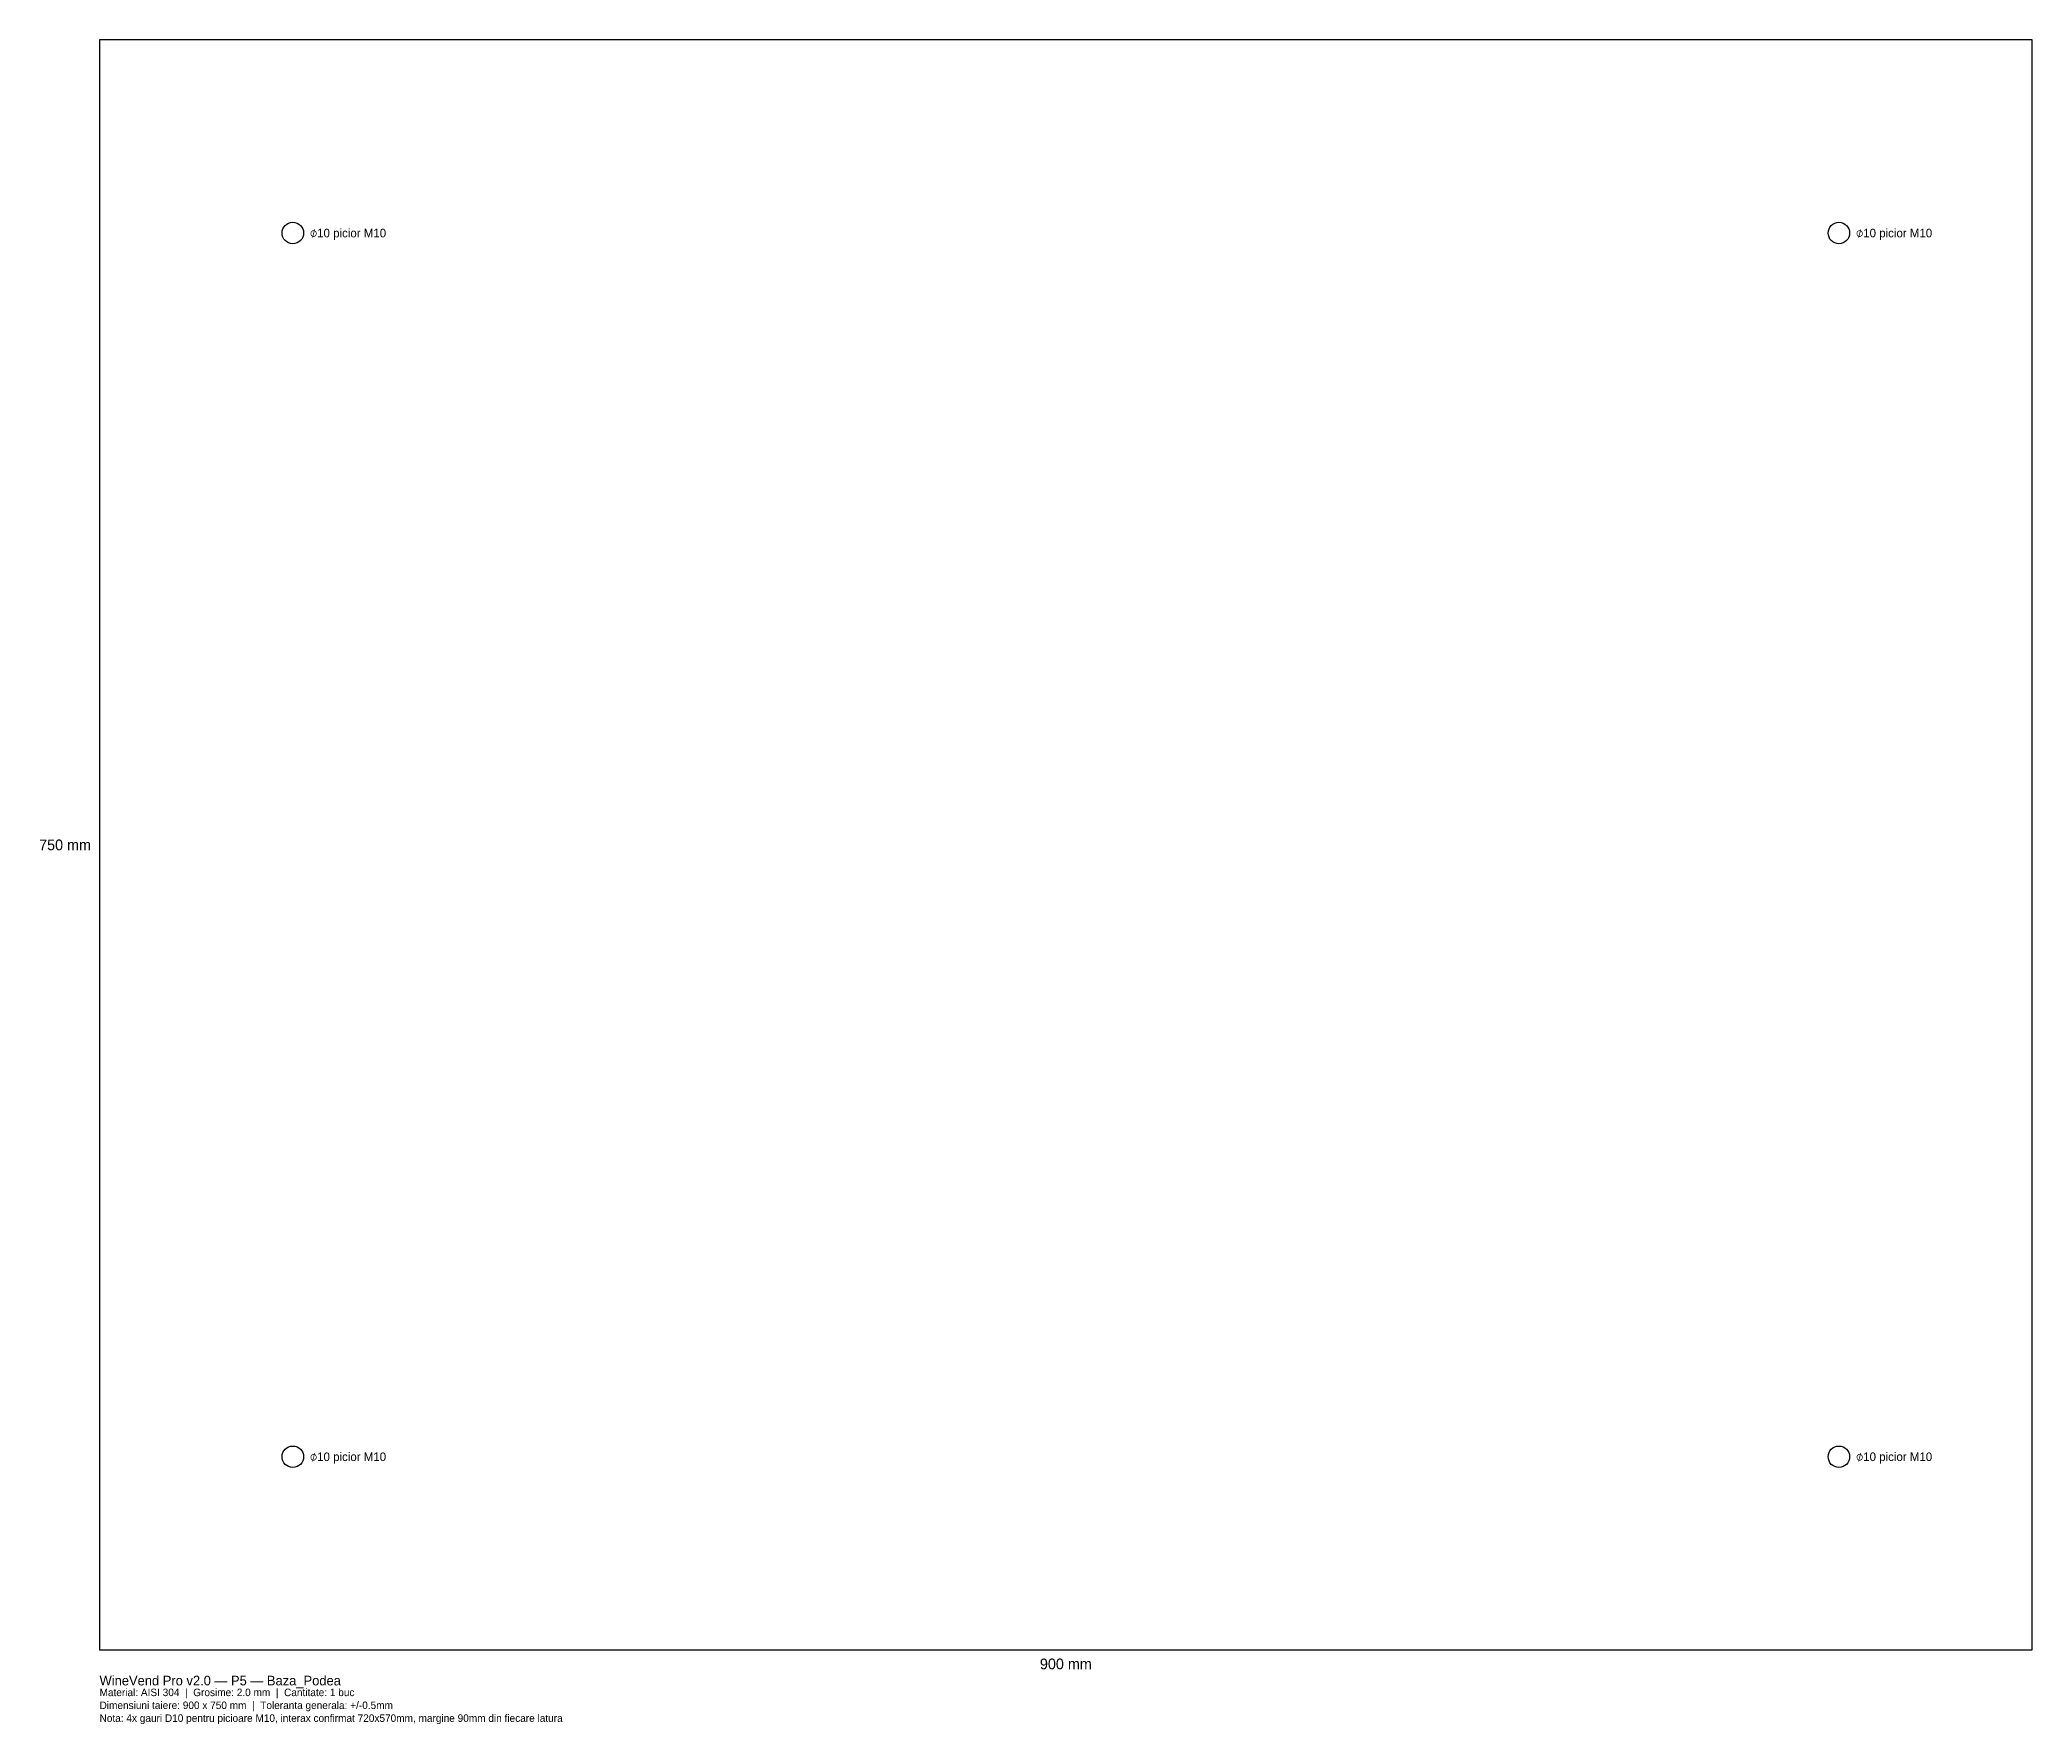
# Model space of a CAD drawing. Header units: millimetres. Extents: x -28 to 900, y -35 to 750.
import ezdxf
from ezdxf.enums import TextEntityAlignment as Align

# ---------------------------------------------------------------- set-up
doc = ezdxf.new("R2010")
doc.units = ezdxf.units.MM
for name, color, linetype in [('COTE', 7, 'Continuous'), ('GAURI', 1, 'Continuous'), ('TAIERE', 1, 'Continuous')]:
    doc.layers.add(name, color=color, linetype=linetype)

msp = doc.modelspace()

# ---------------------------------------------------------------- linework, layer by layer
at = {"layer": 'GAURI'}
for centre in [(90, 660), (810, 660), (90, 90), (810, 90)]:
    msp.add_circle(centre, 5, dxfattribs=at)
at = {"layer": 'TAIERE'}
msp.add_lwpolyline([(0, 0), (900, 0), (900, 750), (0, 750), (0, 0)], close=True, dxfattribs=at)

# ---------------------------------------------------------------- texts
at = {"layer": 'COTE'}
for p in [(98, 660), (818, 660), (98, 90), (818, 90)]:
    msp.add_text('⌀10 picior M10', height=4, dxfattribs=at).set_placement(p, align=Align.MIDDLE_LEFT)
msp.add_text('750 mm', height=5, dxfattribs=at).set_placement((-4, 375), align=Align.MIDDLE_RIGHT)
msp.add_text('900 mm', height=5, dxfattribs=at).set_placement((450, -4), align=Align.TOP_CENTER)
for s, height, p in [('WineVend Pro v2.0 — P5 — Baza_Podea', 4.5, (0, -12)), ('Material: AISI 304  |  Grosime: 2.0 mm  |  Cantitate: 1 buc', 3.5, (0, -18)), ('Dimensiuni taiere: 900 x 750 mm  |  Toleranta generala: +/-0.5mm', 3.5, (0, -24)), ('Nota: 4x gauri D10 pentru picioare M10, interax confirmat 720x570mm, margine 90mm din fiecare latura', 3.5, (0, -30))]:
    msp.add_text(s, height=height, dxfattribs=at).set_placement(p, align=Align.TOP_LEFT)

doc.saveas('drawing.dxf')
